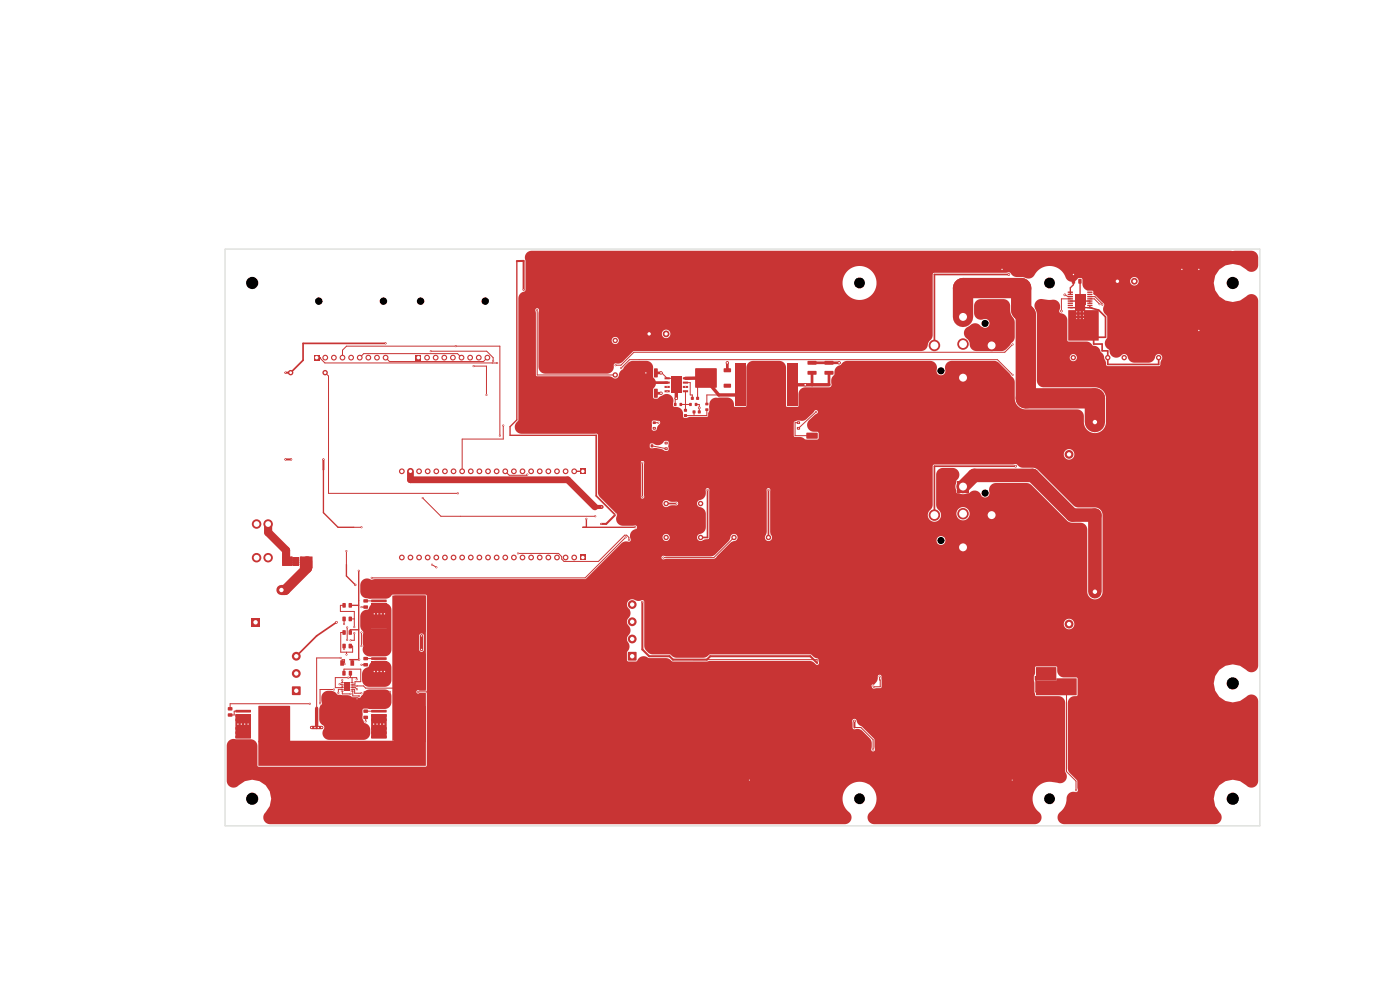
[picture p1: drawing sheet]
<svg xmlns="http://www.w3.org/2000/svg" width="297mm" height="210mm" viewBox="0 0 297 210" stroke-linecap="round" stroke-linejoin="round" font-family="sans-serif">
<g fill="#c83434">
<path d="M133.2 138.3h1.8v1.8h-1.8z"/>
<path d="M136.7 82.5l.7 .1-.1 1.8-.7-.1z"/>
<path d="M138.8 82.5l.7 .1-.1 1.8-.7-.1z"/>
<path d="M145.1 87.9h.6v.5h-.6z"/>
<path d="M145.1 86.8h.6v.5h-.6z"/>
<path d="M174.9 78.7h1.8l.1 .7-1.8 .1z"/>
<path d="M174.9 76.6h1.8l.1 .7-1.8 .1z"/>
<path d="M149.7 85.5h.6v.5h-.6z"/>
<path d="M149.7 86.6h.6v.5h-.6z"/>
<path d="M72.7 128h.7l-.1 .9-.7-.1z"/>
<path d="M74 128h.7l-.1 .9-.6-.1z"/>
<path d="M203.1 66h2.4v2.4h-2.4z"/>
<path d="M72.7 130.8l.7 .1-.1 .9-.7-.1z"/>
<path d="M74 130.8l.7 .1-.1 .9-.6-.1z"/>
<path d="M72.7 136.6l.7 .1-.1 .8-.7-.1z"/>
<path d="M74 136.6l.7 .1-.1 .8-.6-.1z"/>
<path d="M171.1 91.8h2.3l.1 1.2-2.3 .1z"/>
<path d="M72.2 140.1h.8l-.1 1.1h-.7z"/>
<path d="M74.4 140.1h.7v1.1h-.8z"/>
<path d="M77.1 140.7h.9l.1 .6-.9 .1z"/>
<path d="M77.1 139.4l.9-.1 .1 .7-.9 .1z"/>
<path d="M144.2 85.5h.5v.6h-.5z"/>
<path d="M143 85.5h.5v.6h-.5z"/>
<path d="M141 80h1.1v.4l-1.1 .1z"/>
<path d="M141 81h1.1v.4h-1.1z"/>
<path d="M141 81.9h1.1v.4h-1.1z"/>
<path d="M141 82.8h1.1v.4h-1.1z"/>
<path d="M144.9 82.8h1.1v.4h-1.1z"/>
<path d="M144.9 81.9h1.1v.4h-1.1z"/>
<path d="M144.9 81h1.1v.4h-1.1z"/>
<path d="M144.9 80h1.1v.4l-1.1 .1z"/>
<path d="M142.5 80.4h2v2.4h-2z"/>
<path d="M142.4 79.9h2.1v3.5h-2.1z"/>
<path d="M147.4 85.5h.5v.6h-.5z"/>
<path d="M146.2 85.5h.5v.6h-.5z"/>
<path d="M226.5 61.9l1-.1 .1 .3h-1z"/>
<path d="M226.5 62.3h1l.1 .2-1 .1z"/>
<path d="M226.5 62.8h1l.1 .2-1 .1z"/>
<path d="M226.5 63.3l1-.1 .1 .3h-1z"/>
<path d="M226.5 63.7h1l.1 .2-1 .1z"/>
<path d="M226.5 64.2h1l.1 .2-1 .1z"/>
<path d="M226.5 64.7h1l.1 .2h-1z"/>
<path d="M226.5 65.1h1l.1 .2-1 .1z"/>
<path d="M230.7 65.1h1l.1 .2-1.1 .1z"/>
<path d="M230.7 64.7h1l.1 .2h-1.1z"/>
<path d="M230.7 64.2h1l.1 .2-1.1 .1z"/>
<path d="M230.7 63.7h1l.1 .2-1.1 .1z"/>
<path d="M230.7 63.3l1-.1 .1 .3h-1.1z"/>
<path d="M230.7 62.8h1l.1 .2-1.1 .1z"/>
<path d="M230.7 62.3h1l.1 .2-1.1 .1z"/>
<path d="M230.7 61.9l1-.1 .1 .3h-1.1z"/>
<path d="M228.1 62.5h2.1v2.2h-2.1z"/>
<path d="M136.7 78.2h.7l-.1 1.9-.7-.1z"/>
<path d="M138.8 78.2h.7l-.1 1.9-.7-.1z"/>
<path d="M77.1 128.5l.9-.1 .1 .6-.9 .1z"/>
<path d="M77.1 127.2l.9-.1 .1 .6-.9 .1z"/>
<path d="M48.4 150h.8l.1 .6-.9 .1z"/>
<path d="M48.4 151.4l.8-.1 .1 .6-.9 .1z"/>
<path d="M171.3 78.7h1.8l.1 .7-1.8 .1z"/>
<path d="M171.3 76.6h1.8l.1 .7-1.8 .1z"/>
<path d="M88.2 75.3h1.2v1.2h-1.2z"/>
<path d="M50 150.6h3.1l.1 .4-.1 .1h-3l-.2-.1z"/>
<path d="M50 151.5h3.1l.1 .4-.1 .2h-3l-.2-.2z"/>
<path d="M50 152.4h3.1l.1 .4-.1 .2h-3l-.2-.2z"/>
<path d="M54.8 149.8h6.7v7.6h-6.7z"/>
<path d="M50 154.3l3.1-.1 .1 .5-.1 .1h-3l-.2-.1z"/>
<path d="M50 155.2l3.1-.1 .1 .5-.1 .1h-3l-.2-.1z"/>
<path d="M50 156.1h3.1l.1 .4-.1 .1h-3l-.2-.1z"/>
<path d="M231.3 88.6h1.9v1.9h-1.9z"/>
<path d="M72.3 144.7h.6v.1l-.6 .1z"/>
<path d="M72.3 145.1h.6v.1h-.6z"/>
<path d="M72.3 145.4h.6v.2h-.6z"/>
<path d="M72.3 145.8h.6v.1l-.6 .1z"/>
<path d="M72.3 146.1h.6v.2h-.6z"/>
<path d="M72.3 146.5h.6v.1l-.6 .1z"/>
<path d="M74.4 146.5h.6v.1l-.6 .1z"/>
<path d="M74.4 146.1h.6v.2h-.6z"/>
<path d="M74.4 145.8h.6v.1l-.6 .1z"/>
<path d="M74.4 145.4h.6v.2h-.6z"/>
<path d="M74.4 145.1h.6v.1h-.6z"/>
<path d="M74.4 144.7h.6v.1l-.6 .1z"/>
<path d="M73.1 144.8h1.1v1.8h-1.1z"/>
<path d="M137 70.2h1.4v1.3h-1.4z"/>
<path d="M62 145.6h1.7v1.8h-1.7z"/>
<path d="M72.7 133.7l.7 .1-.1 .9-.7-.1z"/>
<path d="M74 133.7l.7 .1-.1 .9-.6-.1z"/>
<path d="M136.9 94.3h.5v.6h-.5z"/>
<path d="M138.1 94.3h.5v.6h-.5z"/>
<path d="M138.5 90.6h.6v.5h-.6z"/>
<path d="M138.5 89.4h.6v.5h-.6z"/>
<path d="M203.1 102h2.4v2.4h-2.4z"/>
<path d="M78.8 139.5l3.1-.1 .1 .4-.1 .2h-3l-.2-.2z"/>
<path d="M78.8 140.4l3.1-.1 .1 .5-.1 .1h-3l-.2-.1z"/>
<path d="M78.8 141.3l3.1-.1 .1 .5-.1 .1h-3l-.2-.1z"/>
<path d="M83.6 138.6h6.7v7.7h-6.7z"/>
<path d="M78.8 143.1h3.1l.1 .4-.1 .1h-3l-.2-.1z"/>
<path d="M78.8 144h3.1l.1 .4-.1 .2h-3l-.2-.2z"/>
<path d="M78.8 144.9h3.1l.1 .4-.1 .2h-3l-.2-.2z"/>
<path d="M123 117.6h1.3v1.3h-1.3z"/>
<path d="M53.3 131.1h1.9v1.8h-1.9z"/>
<path d="M72.7 142.3l.6 .1-.1 .9-.6-.1z"/>
<path d="M74 142.3l.7 .1-.1 .9-.6-.1z"/>
<path d="M66.6 75.3h1.2v1.2h-1.2z"/>
<path d="M153.6 81.4h1.4l.1 .7-1.5 .1z"/>
<path d="M147.5 78.1h4.5v4.1h-4.5z"/>
<path d="M153.6 78.2l1.4-.1 .1 .8-1.5 .1z"/>
<path d="M141 94.9h.6v.5h-.6z"/>
<path d="M141 93.7h.6v.5h-.6z"/>
<path d="M227.4 59.2l.7 .1-.1 .9-.6-.1z"/>
<path d="M228.8 59.2l.6 .1-.1 .9-.5-.1z"/>
<path d="M236.4 59h1.3v1.3h-1.3z"/>
<path d="M146.6 84.2h.6v.6h-.6z"/>
<path d="M147.7 84.2h.6v.6h-.6z"/>
<path d="M123 99.4h1.3v1.2h-1.3z"/>
<path d="M77.1 151.9l.9-.1 .1 .6-.9 .1z"/>
<path d="M77.1 150.5h.9l.1 .6-.9 .1z"/>
<path d="M78.8 150.6h3.1l.1 .4-.1 .1h-3l-.2-.1z"/>
<path d="M78.8 151.5h3.1l.1 .4-.1 .2h-3l-.2-.2z"/>
<path d="M78.8 152.4h3.1l.1 .4-.1 .2h-3l-.2-.2z"/>
<path d="M83.6 149.8h6.7v7.6h-6.7z"/>
<path d="M78.8 154.3l3.1-.1 .1 .5-.1 .1h-3l-.2-.1z"/>
<path d="M78.8 155.2l3.1-.1 .1 .5-.1 .1h-3l-.2-.1z"/>
<path d="M78.8 156.1h3.1l.1 .4-.1 .1h-3l-.2-.1z"/>
<path d="M147 87.1h.5v.6h-.5z"/>
<path d="M148.1 87.1h.5v.6h-.5z"/>
<path d="M231.3 124.6h1.9v1.9h-1.9z"/>
<path d="M61.5 118.2h.6v.2l-.6 .1z"/>
<path d="M61.5 118.7h.6v.2h-.6z"/>
<path d="M61.5 119.2h.6v.2h-.6z"/>
<path d="M61.5 119.6h.6v.2l-.6 .1z"/>
<path d="M63.6 119.6h.6v.2l-.6 .1z"/>
<path d="M63.6 119.2h.6v.2h-.6z"/>
<path d="M63.6 118.7h.6v.2h-.6z"/>
<path d="M63.6 118.2h.6v.2l-.6 .1z"/>
<path d="M62.3 118.2h1.1v1.7h-1.1z"/>
<path d="M169.1 90.6h.6v.5h-.6z"/>
<path d="M169.1 89.4h.6v.5h-.6z"/>
<path d="M155.9 77.1h2.3v9h-2.3z"/>
<path d="M166.9 77.1h2.3v9h-2.3z"/>
<path d="M78.8 127.2h3.1l.1 .4-.1 .2h-3l-.2-.2z"/>
<path d="M78.8 128.1h3.1l.1 .4-.1 .2h-3l-.2-.2z"/>
<path d="M78.8 129h3.1l.1 .4-.1 .2h-3l-.2-.2z"/>
<path d="M83.6 126.4h6.7v7.6h-6.7z"/>
<path d="M78.8 130.9l3.1-.1 .1 .5-.1 .1h-3l-.2-.1z"/>
<path d="M78.8 131.8h3.1l.1 .4-.1 .1h-3l-.2-.1z"/>
<path d="M78.8 132.7h3.1l.1 .4-.1 .1h-3l-.2-.1z"/>
<circle cx="134.1" cy="135.6" r=".94"/>
<circle cx="134.1" cy="131.9" r=".94"/>
<circle cx="134.1" cy="128.2" r=".94"/>
<circle cx="204.3" cy="80.1" r="1.22"/>
<circle cx="198.2" cy="73.3" r="1.22"/>
<circle cx="210.4" cy="73.3" r="1.22"/>
<circle cx="204.3" cy="73" r="1.22"/>
<circle cx="238.5" cy="75.9" r=".58"/>
<circle cx="245.8" cy="75.9" r=".58"/>
<circle cx="155.7" cy="114" r=".58"/>
<circle cx="163" cy="114" r=".58"/>
<circle cx="90.6" cy="75.9" r=".61"/>
<circle cx="92.4" cy="75.9" r=".61"/>
<circle cx="94.3" cy="75.9" r=".61"/>
<circle cx="96.1" cy="75.9" r=".61"/>
<circle cx="97.9" cy="75.9" r=".61"/>
<circle cx="99.7" cy="75.9" r=".61"/>
<circle cx="101.6" cy="75.9" r=".61"/>
<circle cx="103.4" cy="75.9" r=".61"/>
<circle cx="226.8" cy="96.4" r=".94"/>
<circle cx="141.3" cy="70.8" r=".72"/>
<circle cx="62.9" cy="142.9" r=".94"/>
<circle cx="62.9" cy="139.2" r=".94"/>
<circle cx="61.7" cy="79.1" r=".58"/>
<circle cx="69" cy="79.1" r=".58"/>
<circle cx="204.3" cy="116.1" r="1.22"/>
<circle cx="198.2" cy="109.3" r="1.22"/>
<circle cx="210.4" cy="109.3" r="1.22"/>
<circle cx="204.3" cy="109" r="1.22"/>
<circle cx="130.5" cy="72.2" r=".58"/>
<circle cx="130.5" cy="79.5" r=".58"/>
<circle cx="121.8" cy="118.3" r=".61"/>
<circle cx="120" cy="118.3" r=".61"/>
<circle cx="118.2" cy="118.3" r=".61"/>
<circle cx="116.3" cy="118.3" r=".61"/>
<circle cx="114.5" cy="118.3" r=".61"/>
<circle cx="112.7" cy="118.3" r=".61"/>
<circle cx="110.8" cy="118.3" r=".61"/>
<circle cx="109" cy="118.3" r=".61"/>
<circle cx="107.2" cy="118.3" r=".61"/>
<circle cx="105.4" cy="118.3" r=".61"/>
<circle cx="103.5" cy="118.3" r=".61"/>
<circle cx="101.7" cy="118.3" r=".61"/>
<circle cx="99.9" cy="118.3" r=".61"/>
<circle cx="98" cy="118.3" r=".61"/>
<circle cx="96.2" cy="118.3" r=".61"/>
<circle cx="94.4" cy="118.3" r=".61"/>
<circle cx="92.6" cy="118.3" r=".61"/>
<circle cx="90.7" cy="118.3" r=".61"/>
<circle cx="88.9" cy="118.3" r=".61"/>
<circle cx="87.1" cy="118.3" r=".61"/>
<circle cx="85.2" cy="118.3" r=".61"/>
<circle cx="59.7" cy="125.2" r=".94"/>
<circle cx="69" cy="75.9" r=".61"/>
<circle cx="70.8" cy="75.9" r=".61"/>
<circle cx="72.7" cy="75.9" r=".61"/>
<circle cx="74.5" cy="75.9" r=".61"/>
<circle cx="76.3" cy="75.9" r=".61"/>
<circle cx="78.1" cy="75.9" r=".61"/>
<circle cx="80" cy="75.9" r=".61"/>
<circle cx="81.8" cy="75.9" r=".61"/>
<circle cx="141.3" cy="114" r=".58"/>
<circle cx="148.6" cy="114" r=".58"/>
<circle cx="240.7" cy="59.7" r=".72"/>
<circle cx="141.3" cy="106.8" r=".58"/>
<circle cx="148.6" cy="106.8" r=".58"/>
<circle cx="121.8" cy="100" r=".61"/>
<circle cx="120" cy="100" r=".61"/>
<circle cx="118.2" cy="100" r=".61"/>
<circle cx="116.3" cy="100" r=".61"/>
<circle cx="114.5" cy="100" r=".61"/>
<circle cx="112.7" cy="100" r=".61"/>
<circle cx="110.8" cy="100" r=".61"/>
<circle cx="109" cy="100" r=".61"/>
<circle cx="107.2" cy="100" r=".61"/>
<circle cx="105.4" cy="100" r=".61"/>
<circle cx="103.5" cy="100" r=".61"/>
<circle cx="101.7" cy="100" r=".61"/>
<circle cx="99.9" cy="100" r=".61"/>
<circle cx="98" cy="100" r=".61"/>
<circle cx="96.2" cy="100" r=".61"/>
<circle cx="94.4" cy="100" r=".61"/>
<circle cx="92.6" cy="100" r=".61"/>
<circle cx="90.7" cy="100" r=".61"/>
<circle cx="88.9" cy="100" r=".61"/>
<circle cx="87.1" cy="100" r=".61"/>
<circle cx="85.2" cy="100" r=".61"/>
<circle cx="227.7" cy="75.9" r=".58"/>
<circle cx="235" cy="75.9" r=".58"/>
<circle cx="54.4" cy="118.3" r="1.01"/>
<circle cx="56.9" cy="118.3" r="1.01"/>
<circle cx="54.4" cy="111.2" r="1.01"/>
<circle cx="56.9" cy="111.2" r="1.01"/>
<circle cx="226.8" cy="132.4" r=".94"/>
<circle cx="109.9" cy="117.4" r=".22"/>
<circle cx="133.4" cy="114.5" r=".22"/>
<circle cx="163" cy="103.9" r=".22"/>
<circle cx="140.2" cy="83.4" r=".36"/>
<circle cx="89.4" cy="134.9" r=".29"/>
<circle cx="130.5" cy="109.2" r=".22"/>
<circle cx="89.4" cy="137.8" r=".29"/>
<circle cx="150.1" cy="103.9" r=".22"/>
<circle cx="228.4" cy="66.1" r=".22"/>
<circle cx="181.3" cy="153" r=".29"/>
<circle cx="228.3" cy="167.6" r=".22"/>
<circle cx="185.4" cy="145.7" r=".22"/>
<circle cx="103.2" cy="83.8" r=".22"/>
<circle cx="229.1" cy="66.1" r=".22"/>
<circle cx="91.6" cy="119.8" r=".22"/>
<circle cx="185.2" cy="159" r=".22"/>
<circle cx="76.2" cy="139.9" r=".22"/>
<circle cx="141.3" cy="94" r=".22"/>
<circle cx="186.6" cy="143.5" r=".22"/>
<circle cx="229.1" cy="67.6" r=".22"/>
<circle cx="229.9" cy="67.6" r=".22"/>
<circle cx="71.4" cy="132" r=".29"/>
<circle cx="228.4" cy="67.6" r=".22"/>
<circle cx="76.1" cy="121.1" r=".22"/>
<circle cx="143.5" cy="84.5" r=".36"/>
<circle cx="139.7" cy="89.7" r=".22"/>
<circle cx="154.3" cy="77" r=".36"/>
<circle cx="136.3" cy="127.7" r=".22"/>
<circle cx="140.2" cy="79.1" r=".36"/>
<circle cx="92.6" cy="120.3" r=".22"/>
<circle cx="229.1" cy="66.9" r=".22"/>
<circle cx="127.5" cy="111.1" r=".22"/>
<circle cx="100.5" cy="77.7" r=".22"/>
<circle cx="76.2" cy="147.6" r=".22"/>
<circle cx="111.1" cy="61.5" r=".22"/>
<circle cx="228.4" cy="66.9" r=".22"/>
<circle cx="229.9" cy="66.1" r=".22"/>
<circle cx="229.9" cy="66.9" r=".22"/>
<circle cx="178" cy="77" r=".36"/>
<circle cx="140.7" cy="118.3" r=".22"/>
<circle cx="111.9" cy="100.7" r=".22"/>
<circle cx="254.3" cy="70.1" r=".29"/>
<circle cx="137" cy="79.1" r=".29"/>
<circle cx="81.6" cy="130.2" r=".29"/>
<circle cx="82.7" cy="146.8" r=".22"/>
<circle cx="80.1" cy="130.2" r=".29"/>
<circle cx="254.3" cy="57.1" r=".29"/>
<circle cx="79.4" cy="130.2" r=".29"/>
<circle cx="80.9" cy="142.4" r=".29"/>
<circle cx="80.9" cy="130.2" r=".29"/>
<circle cx="79.4" cy="142.4" r=".29"/>
<circle cx="212.6" cy="57.1" r=".29"/>
<circle cx="88.7" cy="146.8" r=".22"/>
<circle cx="159" cy="165.5" r=".22"/>
<circle cx="81.6" cy="142.4" r=".29"/>
<circle cx="250.7" cy="57.1" r=".29"/>
<circle cx="214.7" cy="165.5" r=".22"/>
<circle cx="75.7" cy="148.2" r=".22"/>
<circle cx="227.7" cy="58.2" r=".29"/>
<circle cx="75.7" cy="146.2" r=".22"/>
<circle cx="80.1" cy="142.4" r=".29"/>
<circle cx="169.4" cy="90.9" r=".22"/>
<circle cx="127.6" cy="107.5" r=".22"/>
<circle cx="148.4" cy="86.5" r=".29"/>
<circle cx="173.1" cy="87.4" r=".22"/>
<circle cx="170.8" cy="81.6" r=".36"/>
<circle cx="74.4" cy="135.8" r=".22"/>
<circle cx="74.4" cy="147.2" r=".22"/>
<circle cx="75.2" cy="133" r=".22"/>
<circle cx="75.2" cy="134.3" r=".22"/>
<circle cx="214" cy="58.2" r=".29"/>
<circle cx="225.9" cy="62.5" r=".29"/>
<circle cx="73" cy="132.4" r=".22"/>
<circle cx="73.7" cy="133.1" r=".22"/>
<circle cx="73.7" cy="135.8" r=".22"/>
<circle cx="73.1" cy="140.9" r=".22"/>
<circle cx="75.7" cy="145.5" r=".22"/>
<circle cx="73.9" cy="143.7" r=".22"/>
<circle cx="75.7" cy="144.1" r=".22"/>
<circle cx="73" cy="137.7" r=".22"/>
<circle cx="71.8" cy="147" r=".22"/>
<circle cx="73.5" cy="138.8" r=".22"/>
<circle cx="169.4" cy="89.7" r=".22"/>
<circle cx="145.4" cy="82.1" r=".22"/>
<circle cx="76.7" cy="141" r=".22"/>
<circle cx="76.7" cy="134.2" r=".22"/>
<circle cx="76.7" cy="147.1" r=".22"/>
<circle cx="76.7" cy="128.8" r=".22"/>
<circle cx="76.7" cy="137" r=".22"/>
<circle cx="141.5" cy="82.1" r=".22"/>
<circle cx="141.3" cy="95.2" r=".22"/>
<circle cx="138.8" cy="90.9" r=".22"/>
<circle cx="141.5" cy="83" r=".22"/>
<circle cx="225.2" cy="66" r=".29"/>
<circle cx="215.5" cy="98.9" r=".29"/>
<circle cx="130.6" cy="77.5" r=".22"/>
<circle cx="214.8" cy="73.1" r=".22"/>
<circle cx="233.3" cy="64.5" r=".22"/>
<circle cx="233.9" cy="64.7" r=".22"/>
<circle cx="89.7" cy="105.6" r=".22"/>
<circle cx="214.8" cy="79.5" r=".22"/>
<circle cx="126.3" cy="109.5" r=".22"/>
<circle cx="131.8" cy="78.1" r=".22"/>
<circle cx="67.9" cy="149.2" r=".22"/>
<circle cx="70.8" cy="146.3" r=".22"/>
<circle cx="77.6" cy="153" r=".22"/>
<circle cx="72.6" cy="144.3" r=".22"/>
<circle cx="65.7" cy="149.3" r=".22"/>
<circle cx="91.4" cy="74.5" r=".22"/>
<circle cx="104.6" cy="76.6" r=".22"/>
<circle cx="106.8" cy="90.3" r=".22"/>
<circle cx="114" cy="65.8" r=".22"/>
<circle cx="106" cy="92.4" r=".22"/>
<circle cx="96.7" cy="73.4" r=".22"/>
<circle cx="76.7" cy="111.9" r=".22"/>
<circle cx="60.6" cy="79.1" r=".22"/>
<circle cx="134.8" cy="111.9" r=".22"/>
<circle cx="143.5" cy="106.8" r=".22"/>
<circle cx="73.5" cy="116.9" r=".22"/>
<circle cx="61.8" cy="97.5" r=".22"/>
<circle cx="136.3" cy="98.2" r=".22"/>
<circle cx="68.6" cy="97.5" r=".22"/>
<circle cx="60.6" cy="97.5" r=".22"/>
<circle cx="136.3" cy="105.4" r=".22"/>
<circle cx="124.4" cy="110.1" r=".22"/>
<circle cx="75.4" cy="124.1" r=".25"/>
<circle cx="81.8" cy="72.8" r=".22"/>
<circle cx="66.1" cy="154.3" r=".29"/>
<circle cx="72.3" cy="139.6" r=".22"/>
<circle cx="72" cy="145.1" r=".22"/>
<circle cx="52.6" cy="153.6" r=".29"/>
<circle cx="68.3" cy="154.3" r=".29"/>
<circle cx="51.9" cy="153.6" r=".29"/>
<circle cx="80" cy="153.6" r=".29"/>
<circle cx="81.4" cy="153.6" r=".29"/>
<circle cx="66.8" cy="154.3" r=".29"/>
<circle cx="51.2" cy="153.6" r=".29"/>
<circle cx="50.5" cy="153.6" r=".29"/>
<circle cx="79.3" cy="153.6" r=".29"/>
<circle cx="67.5" cy="154.3" r=".29"/>
<circle cx="80.7" cy="153.6" r=".29"/>
<circle cx="78.9" cy="122.6" r=".22"/>
<circle cx="132.7" cy="114" r=".22"/>
<circle cx="97.1" cy="104.7" r=".22"/>
<circle cx="105.5" cy="77" r=".22"/>
</g>
<g fill="none" stroke="#c83434" stroke-width=".21">
<path d="M67.2 75.9h.8v.2l.9 .9h36.6M69 79.1l.7 .7v24.9h27.4M72.7 75.9v-1.6l.8-.9h32.5v19M76.3 75.9l.9-.9h19.9l.8 .9M81.8 75.9l.8 .8h20l.8-.8M91.4 74.5h11.9l1.3 1.4v.7M100.5 77.7h2.7v6.1M104.4 77h.1M114 65.8v13.7h16.5M131.8 78.1l1.8-1.8h78l3.2 3.2M140.2 79.1l1.3 1.2M214.8 73.1l-1.6 1.6h-78.7l-2.8 2.8h-1.1"/>
<path d="M225.9 62.5l.7 .4h.5M227.1 63.4h-1.9v2.6M231.2 63.9v.4M231.2 62.9h1.1l1.6 1.6v.2M231.2 63.4h.9l1.2 1.1M106.8 90.3v2.8h-8.8v6.9M107.2 100l.8 .8h3.7l.2-.1M135.6 94.6h1.5M138.3 94.6l3 .6M138.8 89.7h.9M143.5 84.5h-.3v1.3M144.4 85.8h2.1"/>
<path d="M145.4 83v4M145.4 81.2h1v2.6h.5v.7M147.2 87.4v.8M147.7 85.8h.7v1.6M148 81.6v2.9M150 86.9v1.3h-4.6M152.5 83.8h-2.5v1.9M169.4 89.7h-.7v2.7h3.6M173.1 87.4l-3.7 3.5M89.7 105.6l3.8 3.9h32.8M91.6 119.8l1 .5M132.7 114l-8.6 8.6h-45.2"/>
<path d="M133.4 114.5v-.5l-.5-.5h-.4l-5.5 5.6h-7.4l-.4-.5v-.5l-.7-.7h-8.6M155.7 114l-4.3 4.3h-10.7M72.3 139.6h-5.1v10.6M73 128.4h-.8v1.3h3v3.3M73 131.3v1.1M73 137v.7M73 134.2h-.7v4.1h2.5v-1.3h-.5M73.5 138.3v.5M73.7 133.1v2.7M74.2 139.9h.5v.7M74.3 131.3h.9M75.2 134.3v1.5h-.8"/>
<path d="M76.1 139.9h.1M76.7 134.2v2.8M76.7 128.8h.9M77.6 139.7h2.8M77.6 127.5h2.8M147.1 139.9h26.2v.7M51.6 150.9h-1.9v.8h-.9M65.7 149.3h-16.9v1.1M70.8 146.3h-2.9v2.9M72 145.1h.6M72.6 140.6v-.7h.5v1M72.6 144.3v.5"/>
<path d="M72.6 146.6v.6h1.8M72.6 146.2h-.8v.8M73 142.8v-.9h3.5v2.7h-1.2v.5h-.6M74.3 142.8v.9M74.7 146.6h.1v1h1.4M74.7 145.9h.7l.3 .3M74.7 145.5h2.4l.5 .5h6.8M74.7 143.7v1.1M74.7 146.2h.5v.9h1.5M75.7 144.1v-.4h-4.6v2.2h1.5v-.4M76.7 141h.9M77.6 152.2v.8"/>
<path d="M77.6 150.9h2.8M82.7 146.8h-5.4v1.4h-1.6M88.7 146.8h7.3M185.2 145.5l.2 .2M221.9 145.7h4.4M226.3 145.7v18l2 2v1.9M226.3 145.7l-.8 .7h-.8"/>
</g>
<g fill="none" stroke="#c83434" stroke-width=".29">
<path d="M109.6 55.4v33.7l-1.4 1.4v1.8h18.3M227.7 59.7v.7l-.6 .7v1.4M229.1 59.7v3.9M227.1 63.9h4.1M229.1 64.2v1.1M231.2 64.8v.5h-4.1M68.6 99.6v9.2l3.1 3.1h3.3M121.8 100h1.8M136.3 98.2v7.2M73.5 119.8v2.4l1.9 1.9M123.6 111.9h11.2M124.4 110.1v1.8"/>
<path d="M74.3 128.4h1.8M76.1 133.6h-1.8v.6M76.1 121.1v18.8h-1.9M219.6 144.2v-.7l.2 .2v3.1h2.1v-1.1"/>
</g>
<path d="M141.5 80.3h2M73.5 116.9v2.9M75 111.9h1.7M181.3 154.3h1.3l2.6 2.6v2.1M186.6 143.5l.1 2.2h-1.3" fill="none" stroke="#c83434" stroke-width=".22"/>
<path d="M214 58.2h-15.8v15.1M81.8 72.8h-17.5v3.6l-2.6 2.7M231.2 65.3l1.9 .5 1.4 1.4v4.3h-2.5v1.5h1.8v1.4h1.2v2.9h10.8v-1.4M126.5 92.3v12.9l4 4M215.5 98.9h-17.3v10.4M141.3 106.8h2.2M150.1 103.9v10.1h-1.5M163 103.9v10.1M71.4 132l-4.2 2.9-4.3 4.3M135.6 153.6h1.4v-5.8h22v17.7M238.2 150v-3.2h11.8v-5.6h-35.3v24.3" fill="none" stroke="#c83434" stroke-width=".36"/>
<path d="M109.6 55.4l1.5-.1v6.2M60.6 79.1h1.1M60.6 97.5h1.2M68.6 97.5v2.1M130.5 109.2l-1.9 1.9h-1.1M136.3 127.7v10.1l1.4 1.4h4.3l.8 .7h7.2l.7-.7h21.2l1.4 1.4M181.3 153v1.3" fill="none" stroke="#c83434" stroke-width=".43"/>
<path d="M65.2 119.1v1.4l-4.7 4.7h-.8" fill="none" stroke="#c83434" stroke-width="2.2"/>
<path d="M139.1 79.1h1.1M154.3 77v1.5M172.3 77h5.7M172.3 79.1v2.5M175.9 79.1v2.5M137 81.2h4.5M139.1 83.4h1.1M61.8 118.4v1.4M63.9 118.4v1.4" fill="none" stroke="#c83434" stroke-width=".58"/>
<g fill="none" stroke="#c83434" stroke-width=".72">
<path d="M227.7 58.2v1.5M137 79.1v7.9h-1.4v39.3h-23.1v2.1h-19.4M254.3 70.1v5M143.5 81.6v2.9M149.8 80.2l-4.4 .1M150.7 81.6l1.8 2.2h4.5M168.1 81.6h7.8M89.4 134.9v2.9M93.1 126.3v5.7h2.9v18.8M66.1 154.3h2.2M67.2 150.2v4.1M96 150.8l1 1h39l1-1"/>
<path d="M96 150.8h-2.9v14h-9.4M62.9 163.7l5 3.6h15.8v-3.6"/>
</g>
<path d="M212.6 57.1v-1.8h15.1v2.9M250.7 57.1h3.6" fill="none" stroke="#c83434" stroke-width="1.1"/>
<path d="M87.1 100v1.8h33.3l5.8 5.7" fill="none" stroke="#c83434" stroke-width="1.4"/>
<path d="M126.2 107.5h1.4" fill="none" stroke="#c83434" stroke-width=".86"/>
<path d="M204.3 67.2v-6.1h12.3v4.7l1 1v17.7h14.7v5" fill="none" stroke="#c83434" stroke-width="4.3"/>
<path d="M56.9 111.2v1.7l3.8 3.8v2.4" fill="none" stroke="#c83434" stroke-width="1.7"/>
<path d="M204.3 103.2l2.4-2.4h12.4l8.4 8.5h4.8v16.2" fill="none" stroke="#c83434" stroke-width="2.9"/>
<g fill="#c83434">
<path d="M78.7 140.3h3.3v5.2h-3.3z"/>
<path d="M219.8 141.5h4.3v2.9h-4.3z"/>
<path d="M54.8 157.2l35.6-.1v5.3l-35.5 .1z"/>
<path d="M228.1 62.6h2.1v3.2h2.9l-.1 6.5-6.4-.1v-6.3l1.5-.1z"/>
<path d="M83.2 126.4h7.1l.1 20-1.4 .1a.38 .38 0 0 0-.5 0 .38 .38 0 0 0 0 .5 .38 .38 0 0 0 .5 0l1.4 .1v10h-7.2v-19.3h5.7a.51 .51 0 0 0 .5 .5 .51 .51 0 0 0 .5-.5v-3l-.1-.3-.3-.1-.4 .1-.2 .3v3h-5.7z"/>
<path d="M78.8 151.5h3.2v5.1h-3.2z"/>
<path d="M49.9 151.5h3.3v5.1h-3.3z"/>
<path d="M219.8 144.4h4.3v-.5h4.3v3.6h-8.6z"/>
<path d="M78.7 128.1h3.3v5.1h-3.3z"/>
<path d="M63.6 118.1h2.7v2.4l-2.6 .1z"/>
<path d="M59.8 118.1h2.3v1.9h-2.2z"/>
<path d="M207.1 63.9l.9-.4h5a1.45 1.45 0 0 1 1.3 1.4l.1 1.5 .9 1.8v3.3a1.46 1.46 0 0 1-.7 1.2l-1.1 1.3-.6 .4-5.7 .1a1.65 1.65 0 0 1-1.6-2l-.1-.3a1.69 1.69 0 0 1-.6-2.6l.4-.3a2.7 2.7 0 0 1 2.1-.6l1.1 .7a.97 .97 0 0 0 1.4-.9 .97 .97 0 0 0-1.6-.7 1.44 1.44 0 0 1-1.7-1.4l.1-1.8z"/>
<path d="M111.8 53.6l.5-.3 .5-.1h152.8a1.45 1.45 0 0 1 1.3 1.5v1.6a1.45 1.45 0 0 1-1 1.3 1.45 1.45 0 0 1-1.5-.4 4 4 0 0 0-5.8 .2 4 4 0 0 0 .4 5.7 4 4 0 0 0 5.7-.5 1.44 1.44 0 0 1 2.2 1.2v77.4a1.45 1.45 0 0 1-1 1.3 1.45 1.45 0 0 1-1.5-.4 4 4 0 0 0-5.8 .2 4 4 0 0 0 .3 5.8 4 4 0 0 0 5.8-.6 1.44 1.44 0 0 1 2.2 1.3v16.9a1.45 1.45 0 0 1-1 1.3 1.45 1.45 0 0 1-1.5-.4 4.1 4.1 0 0 0-5.8 .2 4.1 4.1 0 0 0 .3 5.8 1.44 1.44 0 0 1-1.2 2.2h-32a1.49 1.49 0 0 1-1.3-1.2 1.49 1.49 0 0 1 .8-1.6 5.3 5.3 0 0 0 1.2-3.2 1.73 1.73 0 0 1 2-.8l.3-.3-.2-2.1-1.6-1.7-.4-.7v-14.3a1.77 1.77 0 0 1 2-1.3v-3.8l-3-.1a1.44 1.44 0 0 1-1.2-1.4v-.8l-.2-.2-4.5 .1v1.4l-.3 .7 .2 3.3 .1 .7 .2 .2h4.9a1.44 1.44 0 0 1 1.3 1.4v14.7a1.44 1.44 0 0 1 .1 1.7 1.44 1.44 0 0 1-1.7 .6l-1.7-.3a3.7 3.7 0 0 0-3.5 2.7 3.7 3.7 0 0 0 1.5 4.1 1.44 1.44 0 0 1-1.2 2.2h-34.1a1.49 1.49 0 0 1-1.3-1.2 1.49 1.49 0 0 1 .8-1.6 3.6 3.6 0 0 0-.2-5.3 3.6 3.6 0 0 0-5.2 .6 3.6 3.6 0 0 0 .8 5.2 1.44 1.44 0 0 1 .2 1.5 1.44 1.44 0 0 1-1.3 .8h-122a1.47 1.47 0 0 1-1.3-1 1.47 1.47 0 0 1 .5-1.6 4.1 4.1 0 0 0-.3-5.8 4.1 4.1 0 0 0-5.8 .5 1.44 1.44 0 0 1-2.2-1.3v-7.5a1.45 1.45 0 0 1 1.9-1.3h3.4a1.44 1.44 0 0 1 1.2 1.5v4.1l.3 .2h35.4l.2-.2v-9.5h90.3l.1 1.6 .3 .2 .4-.1a1.51 1.51 0 0 1 1.4 .5l1.7 1.8 .2 .6v.9a.51 .51 0 0 0 0 .7 .51 .51 0 0 0 .6 .1v-2.4l-2.7-2.7a1.87 1.87 0 0 1-1.2-1.5l-.5-.1-.3 .4h-90.3v-7.5l94.4 .1a.65 .65 0 0 0 .4 .6 .65 .65 0 0 0 .7-.1h.8l.2-.2v-1.8a.58 .58 0 0 0-.4-.9l-.4 .3v.7l-.3 .6-.5 .6-.4-.1-.1 .2h-94.4v-17.3h42.5a1.12 1.12 0 0 0 .5 1.1 1.85 1.85 0 0 1-.4 2.3 1.54 1.54 0 0 0 .5 1.6 1.95 1.95 0 0 1-.5 2 2.76 2.76 0 0 0 .4 1.9v.6l-.5 .8v1.7l.3 .2h1.8a1.73 1.73 0 0 1 2.7-.7h3.8l1.1 .7 29.1-.1a1.76 1.76 0 0 1 1.3 .8 .44 .44 0 0 0 .6-.1 .44 .44 0 0 0 0-.6l-.2-.6-.7-.2-.8-.7h-21.4l-1.2 .7h-5.8l-.8-.1-.7-.6h-3.7a2.11 2.11 0 0 1-1.7-1.8v-4.7h89a1.12 1.12 0 0 0 1.5 1.1 1.12 1.12 0 0 0 .3-1.9 1.12 1.12 0 0 0-1.8 .6v.2h-89v-4.7l-.4-.3a2.26 2.26 0 0 1-2.1-.2l-.8 .3-.4 .7h-42.5v-1.7l-.2-.3h-7l-.6 .6-.6 .3h-4a1.57 1.57 0 0 1-1.7-1.6v-1.3a1.56 1.56 0 0 1 2.5-1.1l.7-.2 44.6 .1 4.6-4.7h11.5l.1 .3 .3 .2 .8-.2h10l.4-.2 3-3.1 .9-.4a.76 .76 0 0 0 .7-.9h5.8v.2a.76 .76 0 0 0 1.2 .5h35.2v.1a.94 .94 0 0 0 1.4 .8 .94 .94 0 0 0 0-1.6 .94 .94 0 0 0-1.4 .7h-35.2l.1-.1a.76 .76 0 0 0-.1-1.1l-.1-4.2h33.4v.2a1.41 1.41 0 0 0 1.7 1.3 1.41 1.41 0 0 0 1.1-1.8h3.3v.2a1.41 1.41 0 0 0 2.1 1.1 1.41 1.41 0 0 0 0-2.4 1.41 1.41 0 0 0-2.1 1.1h-3.3l-.9-1.3-.1-.6v-6.3a1.45 1.45 0 0 1 1.5-1.4h2.1a1.54 1.54 0 0 1 1.3 1.1 1.54 1.54 0 0 1-.6 1.6v.1a2.4 2.4 0 0 0 0 1.9v.6h.6a2.23 2.23 0 0 0 1.7 0h.3a1.56 1.56 0 0 1 1.6-.5 1.56 1.56 0 0 1 1.2 1.2 1.01 1.01 0 0 0 1.3 0 1.01 1.01 0 0 0 .2-1.3 1.44 1.44 0 0 1 1.5-1.5h6.4l.8 .1 8 8 .9 .3h1.9a1.45 1.45 0 0 1 1.4 1.5v13.4a1.62 1.62 0 0 0 1.7 1.3 1.62 1.62 0 0 0 1.5-1.5v-16.4l-.3-.8-.4-.5-.6-.2-3.9-.1-.6-.1-8.1-8-.8-.3h-2.2a1.77 1.77 0 0 1-1.3-.7l-17.6 .1-.2 .3v8.1l-.2 .8a2.05 2.05 0 0 0-.9 1.4h-33.4v-5.1a.43 .43 0 0 0-.5-.5 .43 .43 0 0 0-.2 .6v8.6l-.4 1.1h-5.8l-.1-.1a.77 .77 0 0 0-.8-.5 .77 .77 0 0 0-.7 .8l-.3 .7-2.8 2.8-.9 .4h-9.4l-.8-.1-.4 .3h-11.5l3.1-3a1.84 1.84 0 0 1 1.7-.3l.2-.3-.1-.7h6.9v.2a.76 .76 0 0 0 1.1 .6 .76 .76 0 0 0 0-1.3 .76 .76 0 0 0-1.1 .5h-6.9l-.1-.2a1.98 1.98 0 0 1 1.5-1.6 .44 .44 0 0 0-.1-.6 .44 .44 0 0 0-.6 0h-2.2a1.53 1.53 0 0 1-1.3-2.3l-2.4-2.5h12.1v.4a.78 .78 0 0 0 1.3 .3l.5-.2h1a.4 .4 0 0 0 .5-.5h4v.2a2.1 2.1 0 0 0 1.3 1l.5 .9v3.1l-.3 .8-.6 .5a.82 .82 0 0 0-.9 1.1 .82 .82 0 0 0 1.5 .2l.8-.2 .3-.2v-10a.43 .43 0 0 0-.5-.5 .43 .43 0 0 0-.3 .6 1.71 1.71 0 0 1-1.6 2l-.2 .5h-4l-.1-.2-1.5-.1-.6-.3a.76 .76 0 0 0-1.1 .6h-12.1l-1.3-1.3-.3-.8-.1-6.5h9.1v6.9a.44 .44 0 0 0 .1 .7 .44 .44 0 0 0 .7-.4l-.1-7.5h-.5l-.2 .3h-9.1v-1.8h98.9a1.12 1.12 0 0 0 1.5 1.1 1.12 1.12 0 0 0 .3-1.9 1.12 1.12 0 0 0-1.8 .7v.1h-98.9v-1.4h11l.3 .2 1.1-.1 1.1 .3 .8 .3h.5l.2-.2v-1.6l-.2-.3-.6 .1a1.61 1.61 0 0 1-2.5 .5h-.6l-.1 .8h-11v-2.6l-.3-.3h-15.9a1.44 1.44 0 0 1-1.3-.9h29l.3 .3a.56 .56 0 0 0 .7-.5l.8-1.3h28.3v2.9l.2 .2h1.5l.7 .5h2.7l.2-.3-.1-1.1-.1-.2h-.9a1.44 1.44 0 0 1-1.3-1 1.44 1.44 0 0 1 .4-1.5l1.6-1.3a.4 .4 0 0 0 .1-.7 .4 .4 0 0 0-.7 .1l-1.9 1.9-.5 .2-1.2-.1-.7 .4h-28.3l-.1-.3h-.3l-1.1-.1-.3 .3v1.6h-29a2.05 2.05 0 0 1 .7-2v-23.4h3.6l.1 .8v13.1l.1 .2h15.3l.8 .2a.81 .81 0 0 0 1 .2 .81 .81 0 0 0 .4-.8l.3-.6 .6-.5 .3-.6 1.2-1 .6-.2 2.9 .1a1.65 1.65 0 0 1 1.3 2.1v1.3a1.71 1.71 0 0 1 0 2.6l.1 1.9 .8 .1 .9-.6a1.5 1.5 0 0 1 1.9-.2 1.5 1.5 0 0 1 .6 1.8l.1 .6a1.89 1.89 0 0 1 2 1.6v.6l.3 .3 1.3-.3h3.6l.4-1.2-.1-.9a1.67 1.67 0 0 1 2-1.9l1.9-.1a1.45 1.45 0 0 1 1.4 1.5v.4l.2 .1 2.4-.1v-8.2a1.45 1.45 0 0 1 1.5-1.5l5.6 .1a1.45 1.45 0 0 1 1.4 1.4v8.3h2.5l.1-2.6a1.45 1.45 0 0 1 1.5-1.5h5l.5-.4a2.5 2.5 0 0 1 .6-2.4 1.55 1.55 0 0 1 1.1-1.9l1-.8 .6-.2h17.6a1.56 1.56 0 0 1 1.4 2.2l.2 .6a1 1 0 0 0 1.3 .1 1 1 0 0 0 .3-1.3 1.44 1.44 0 0 1 1.4-1.6h9l.7 .2 2.5 2.5 1.1 1.3 .1 4.1a2.34 2.34 0 0 0 2.2 2.2h11.1a1.45 1.45 0 0 1 1.3 1.5l.1 1.6a2.34 2.34 0 0 0 2.4 2 2.34 2.34 0 0 0 2.2-2.3v-5.4a2.35 2.35 0 0 0-2.2-2h-11.1a1.45 1.45 0 0 1-1.3-1.5v-4.9h6.9a.76 .76 0 0 0 1.1 .8 .76 .76 0 0 0 .2-1.3 .76 .76 0 0 0-1.2 .3l-.1 .2h-6.9v-9.2l-.5-1.4v-.7l.3-.5 .6-.5 .6-.1 1.1 .2a4 4 0 0 1 2.4 .4 2.2 2.2 0 0 1 .2 2.1l.3 .3a1.59 1.59 0 0 1 1.4 1.5l.1 4.5 4.2 .1 .5 .2 .6 .6a1.82 1.82 0 0 1 1.8 1.4l.5 .7 .6 2 .3 .3h10.9a.52 .52 0 0 0 .3-.8l.1-.4a.82 .82 0 0 0-.3-1.4 .82 .82 0 0 0-1 1 1.45 1.45 0 0 1-1.4 .8h-3a2.39 2.39 0 0 1-1.6-1.6 1.06 1.06 0 0 0-1.5 .4 1.54 1.54 0 0 1-2.2-1.5 1.59 1.59 0 0 1-.4-2.6v-4.4l-.1-.3a1.62 1.62 0 0 1-.5-2.2l-.2-.4-1.7-1.6-.5-.3-.1-.7h-1.1l-.7-.5-.3-.7-.1-.9h10.2a.9 .9 0 0 0 1.2 .9 .9 .9 0 0 0 .2-1.5 .9 .9 0 0 0-1.4 .5v.1h-10.2l-.1-.5-.7-.1a1.61 1.61 0 0 1-1.7 .7 1.61 1.61 0 0 1-1.3-1.4 3.6 3.6 0 0 0-3.3-1.9 3.6 3.6 0 0 0-3.2 2.2 1.92 1.92 0 0 1-2.3 .2h-1.3a1.95 1.95 0 0 1-1.4-1l-16.3 .1-.1 .3v12.8l-.3 .9a2.44 2.44 0 0 0-.9 1.8 1.45 1.45 0 0 1-1.3 .8h-61l-2.2 2.2a2.45 2.45 0 0 1-1.9 .5l-.1 .1a1.56 1.56 0 0 1-1.5 2h-13.1a1.45 1.45 0 0 1-1.4-1.5v-5.6h15.6a.76 .76 0 0 0 1 .7 .76 .76 0 0 0 .2-1.2 .76 .76 0 0 0-1.2 .3v.2h-15.6v-1.4h26.2a.9 .9 0 0 0 1.3 .9 .9 .9 0 0 0 .2-1.6 .9 .9 0 0 0-1.5 .5v.2h-26.2l.1-4.7a.41 .41 0 0 0-.2-.7 .41 .41 0 0 0-.5 .3h-3.6v-2.4a1.85 1.85 0 0 1 1.4-1.6l.1-1.7h67.2l.1 .4a3.6 3.6 0 0 0 5.5 2.6 3.6 3.6 0 0 0-.3-6.2 3.6 3.6 0 0 0-5.3 3.2h-67.2l-.1-4.8a1.44 1.44 0 0 1 .4-1.6z"/>
<path d="M68.6 147l.9-.5 1.4 .2a1.47 1.47 0 0 0 1.3 .7l1.8 .1 .8 .4h1.1a.49 .49 0 0 0 .8-.3l.2-.2a2.19 2.19 0 0 1 1.5-1.2h3.2a1.44 1.44 0 0 1 1.4 1.5v1.3a1.44 1.44 0 0 1-1.4 1.4h-4.5l-.2 .2v1.8a1.36 1.36 0 0 0 1 1.2l.5 .7 .1 1.2a1.44 1.44 0 0 1-1.4 1.4h-7.3a1.53 1.53 0 0 1-1.3-.9 1.53 1.53 0 0 1 .3-1.6v-.2a2.56 2.56 0 0 1-1.1-1.7v-2.1l.3-.8a.92 .92 0 0 0 .2-1.1v-.8z"/>
<path d="M77.2 142l1-.5 .5-1v5h3.3v-5.2h-3l.7-.1h1.9a1.44 1.44 0 0 1 1.4 1.4v2.7a1.44 1.44 0 0 1-1.4 1.4h-3.3a1.51 1.51 0 0 1-1.5-1.5v-1.5z"/>
<path d="M76.8 129.8l.6-.4a.9 .9 0 0 0 1.1-.8l.2-.3v4.9h3.3v-5.1h-3l.7-.2h1.9a1.44 1.44 0 0 1 1.4 1.5v8.4a1.44 1.44 0 0 1-1.4 1.4h-3.3l-.8-.3-.5-.6-.1-3.4 .2-.8-.5-.8-.2-.6v-2z"/>
</g>
<path d="M47.7 52.8h219.6v122.4h-219.6z" fill="none" stroke="#d0d2cd" stroke-width=".21"/>
<g fill="#fff">
<circle cx="109.9" cy="117.4" r=".11"/>
<circle cx="133.4" cy="114.5" r=".11"/>
<circle cx="163" cy="103.9" r=".11"/>
<circle cx="140.2" cy="83.4" r=".18"/>
<circle cx="89.4" cy="134.9" r=".14"/>
<circle cx="130.5" cy="109.2" r=".11"/>
<circle cx="89.4" cy="137.8" r=".14"/>
<circle cx="150.1" cy="103.9" r=".11"/>
<circle cx="228.4" cy="66.1" r=".11"/>
<circle cx="181.3" cy="153" r=".14"/>
<circle cx="228.3" cy="167.6" r=".11"/>
<circle cx="185.4" cy="145.7" r=".11"/>
<circle cx="103.2" cy="83.8" r=".11"/>
<circle cx="229.1" cy="66.1" r=".11"/>
<circle cx="91.6" cy="119.8" r=".11"/>
<circle cx="185.2" cy="159" r=".11"/>
<circle cx="76.2" cy="139.9" r=".11"/>
<circle cx="141.3" cy="94" r=".11"/>
<circle cx="186.6" cy="143.5" r=".11"/>
<circle cx="229.1" cy="67.6" r=".11"/>
<circle cx="229.9" cy="67.6" r=".11"/>
<circle cx="71.4" cy="132" r=".14"/>
<circle cx="228.4" cy="67.6" r=".11"/>
<circle cx="76.1" cy="121.1" r=".11"/>
<circle cx="143.5" cy="84.5" r=".18"/>
<circle cx="139.7" cy="89.7" r=".11"/>
<circle cx="154.3" cy="77" r=".18"/>
<circle cx="136.3" cy="127.7" r=".11"/>
<circle cx="140.2" cy="79.1" r=".18"/>
<circle cx="92.6" cy="120.3" r=".11"/>
<circle cx="229.1" cy="66.9" r=".11"/>
<circle cx="127.5" cy="111.1" r=".11"/>
<circle cx="100.5" cy="77.7" r=".11"/>
<circle cx="76.2" cy="147.6" r=".11"/>
<circle cx="111.1" cy="61.5" r=".11"/>
<circle cx="228.4" cy="66.9" r=".11"/>
<circle cx="229.9" cy="66.1" r=".11"/>
<circle cx="229.9" cy="66.9" r=".11"/>
<circle cx="178" cy="77" r=".18"/>
<circle cx="140.7" cy="118.3" r=".11"/>
<circle cx="111.9" cy="100.7" r=".11"/>
<circle cx="254.3" cy="70.1" r=".14"/>
<circle cx="137" cy="79.1" r=".14"/>
<circle cx="81.6" cy="130.2" r=".14"/>
<circle cx="82.7" cy="146.8" r=".11"/>
<circle cx="80.1" cy="130.2" r=".14"/>
<circle cx="254.3" cy="57.1" r=".14"/>
<circle cx="79.4" cy="130.2" r=".14"/>
<circle cx="80.9" cy="142.4" r=".14"/>
<circle cx="80.9" cy="130.2" r=".14"/>
<circle cx="79.4" cy="142.4" r=".14"/>
<circle cx="212.6" cy="57.1" r=".14"/>
<circle cx="88.7" cy="146.8" r=".11"/>
<circle cx="159" cy="165.5" r=".11"/>
<circle cx="81.6" cy="142.4" r=".14"/>
<circle cx="250.7" cy="57.1" r=".14"/>
<circle cx="214.7" cy="165.5" r=".11"/>
<circle cx="75.7" cy="148.2" r=".11"/>
<circle cx="227.7" cy="58.2" r=".14"/>
<circle cx="75.7" cy="146.2" r=".11"/>
<circle cx="80.1" cy="142.4" r=".14"/>
<circle cx="169.4" cy="90.9" r=".11"/>
<circle cx="127.6" cy="107.5" r=".11"/>
<circle cx="148.4" cy="86.5" r=".14"/>
<circle cx="173.1" cy="87.4" r=".11"/>
<circle cx="170.8" cy="81.6" r=".18"/>
<circle cx="74.4" cy="135.8" r=".11"/>
<circle cx="74.4" cy="147.2" r=".11"/>
<circle cx="75.2" cy="133" r=".11"/>
<circle cx="75.2" cy="134.3" r=".11"/>
<circle cx="214" cy="58.2" r=".14"/>
<circle cx="225.9" cy="62.5" r=".14"/>
<circle cx="73" cy="132.4" r=".11"/>
<circle cx="73.7" cy="133.1" r=".11"/>
<circle cx="73.7" cy="135.8" r=".11"/>
<circle cx="73.1" cy="140.9" r=".11"/>
<circle cx="75.7" cy="145.5" r=".11"/>
<circle cx="73.9" cy="143.7" r=".11"/>
<circle cx="75.7" cy="144.1" r=".11"/>
<circle cx="73" cy="137.7" r=".11"/>
<circle cx="71.8" cy="147" r=".11"/>
<circle cx="73.5" cy="138.8" r=".11"/>
<circle cx="169.4" cy="89.7" r=".11"/>
<circle cx="145.4" cy="82.1" r=".11"/>
<circle cx="76.7" cy="141" r=".11"/>
<circle cx="76.7" cy="134.2" r=".11"/>
<circle cx="76.7" cy="147.1" r=".11"/>
<circle cx="76.7" cy="128.8" r=".11"/>
<circle cx="76.7" cy="137" r=".11"/>
<circle cx="141.5" cy="82.1" r=".11"/>
<circle cx="141.3" cy="95.2" r=".11"/>
<circle cx="138.8" cy="90.9" r=".11"/>
<circle cx="141.5" cy="83" r=".11"/>
<circle cx="225.2" cy="66" r=".14"/>
<circle cx="215.5" cy="98.9" r=".14"/>
<circle cx="130.6" cy="77.5" r=".11"/>
<circle cx="214.8" cy="73.1" r=".11"/>
<circle cx="233.3" cy="64.5" r=".11"/>
<circle cx="233.9" cy="64.7" r=".11"/>
<circle cx="89.7" cy="105.6" r=".11"/>
<circle cx="214.8" cy="79.5" r=".11"/>
<circle cx="126.3" cy="109.5" r=".11"/>
<circle cx="131.8" cy="78.1" r=".11"/>
<circle cx="67.9" cy="149.2" r=".11"/>
<circle cx="70.8" cy="146.3" r=".11"/>
<circle cx="77.6" cy="153" r=".11"/>
<circle cx="72.6" cy="144.3" r=".11"/>
<circle cx="65.7" cy="149.3" r=".11"/>
<circle cx="91.4" cy="74.5" r=".11"/>
<circle cx="104.6" cy="76.6" r=".11"/>
<circle cx="106.8" cy="90.3" r=".11"/>
<circle cx="114" cy="65.8" r=".11"/>
<circle cx="106" cy="92.4" r=".11"/>
<circle cx="96.7" cy="73.4" r=".11"/>
<circle cx="76.7" cy="111.9" r=".11"/>
<circle cx="60.6" cy="79.1" r=".11"/>
<circle cx="134.8" cy="111.9" r=".11"/>
<circle cx="143.5" cy="106.8" r=".11"/>
<circle cx="73.5" cy="116.9" r=".11"/>
<circle cx="61.8" cy="97.5" r=".11"/>
<circle cx="136.3" cy="98.2" r=".11"/>
<circle cx="68.6" cy="97.5" r=".11"/>
<circle cx="60.6" cy="97.5" r=".11"/>
<circle cx="136.3" cy="105.4" r=".11"/>
<circle cx="124.4" cy="110.1" r=".11"/>
<circle cx="75.4" cy="124.1" r=".11"/>
<circle cx="81.8" cy="72.8" r=".11"/>
<circle cx="66.1" cy="154.3" r=".14"/>
<circle cx="72.3" cy="139.6" r=".11"/>
<circle cx="72" cy="145.1" r=".11"/>
<circle cx="52.6" cy="153.6" r=".14"/>
<circle cx="68.3" cy="154.3" r=".14"/>
<circle cx="51.9" cy="153.6" r=".14"/>
<circle cx="80" cy="153.6" r=".14"/>
<circle cx="81.4" cy="153.6" r=".14"/>
<circle cx="66.8" cy="154.3" r=".14"/>
<circle cx="51.2" cy="153.6" r=".14"/>
<circle cx="50.5" cy="153.6" r=".14"/>
<circle cx="79.3" cy="153.6" r=".14"/>
<circle cx="67.5" cy="154.3" r=".14"/>
<circle cx="80.7" cy="153.6" r=".14"/>
<circle cx="78.9" cy="122.6" r=".11"/>
<circle cx="132.7" cy="114" r=".11"/>
<circle cx="97.1" cy="104.7" r=".11"/>
<circle cx="105.5" cy="77" r=".11"/>
<circle cx="134.1" cy="139.2" r=".47"/>
<circle cx="134.1" cy="135.6" r=".47"/>
<circle cx="134.1" cy="131.9" r=".47"/>
<circle cx="134.1" cy="128.2" r=".47"/>
</g>
<g fill="#000">
<circle cx="199.6" cy="78.7" r=".76"/>
<circle cx="209" cy="68.6" r=".76"/>
<circle cx="222.7" cy="169.4" r="1.15"/>
</g>
<g fill="#fff">
<circle cx="204.3" cy="80.1" r=".84"/>
<circle cx="198.2" cy="73.3" r=".84"/>
<circle cx="210.4" cy="73.3" r=".84"/>
<circle cx="204.3" cy="67.2" r=".84"/>
<circle cx="204.3" cy="73" r=".84"/>
</g>
<g fill="#000">
<circle cx="182.3" cy="169.4" r="1.15"/>
<circle cx="261.5" cy="169.4" r="1.3"/>
</g>
<g fill="#fff">
<circle cx="238.5" cy="75.9" r=".29"/>
<circle cx="245.8" cy="75.9" r=".29"/>
<circle cx="155.7" cy="114" r=".29"/>
<circle cx="163" cy="114" r=".29"/>
</g>
<circle cx="182.3" cy="60" r="1.15" fill="#000"/>
<g fill="#fff">
<circle cx="88.8" cy="75.9" r=".37"/>
<circle cx="90.6" cy="75.9" r=".37"/>
<circle cx="92.4" cy="75.9" r=".37"/>
<circle cx="94.3" cy="75.9" r=".37"/>
<circle cx="96.1" cy="75.9" r=".37"/>
<circle cx="97.9" cy="75.9" r=".37"/>
<circle cx="99.7" cy="75.9" r=".37"/>
<circle cx="101.6" cy="75.9" r=".37"/>
<circle cx="103.4" cy="75.9" r=".37"/>
<circle cx="232.3" cy="89.5" r=".47"/>
<circle cx="226.8" cy="96.4" r=".47"/>
</g>
<circle cx="261.5" cy="60" r="1.3" fill="#000"/>
<g fill="#fff">
<circle cx="137.7" cy="70.8" r=".36"/>
<circle cx="141.3" cy="70.8" r=".36"/>
<circle cx="62.9" cy="146.5" r=".47"/>
<circle cx="62.9" cy="142.9" r=".47"/>
<circle cx="62.9" cy="139.2" r=".47"/>
</g>
<g fill="#000">
<circle cx="67.6" cy="63.9" r=".79"/>
<circle cx="222.7" cy="60" r="1.15"/>
</g>
<g fill="#fff">
<circle cx="61.7" cy="79.1" r=".29"/>
<circle cx="69" cy="79.1" r=".29"/>
</g>
<g fill="#000">
<circle cx="199.6" cy="114.7" r=".76"/>
<circle cx="209" cy="104.6" r=".76"/>
</g>
<g fill="#fff">
<circle cx="204.3" cy="116.1" r=".84"/>
<circle cx="198.2" cy="109.3" r=".84"/>
<circle cx="210.4" cy="109.3" r=".84"/>
<circle cx="204.3" cy="103.2" r=".84"/>
<circle cx="204.3" cy="109" r=".84"/>
</g>
<circle cx="261.5" cy="145" r="1.3" fill="#000"/>
<g fill="#fff">
<circle cx="130.5" cy="72.2" r=".29"/>
<circle cx="130.5" cy="79.5" r=".29"/>
<circle cx="123.6" cy="118.3" r=".36"/>
<circle cx="121.8" cy="118.3" r=".36"/>
<circle cx="120" cy="118.3" r=".36"/>
<circle cx="118.2" cy="118.3" r=".36"/>
<circle cx="116.3" cy="118.3" r=".36"/>
<circle cx="114.5" cy="118.3" r=".36"/>
<circle cx="112.7" cy="118.3" r=".36"/>
<circle cx="110.8" cy="118.3" r=".36"/>
<circle cx="109" cy="118.3" r=".36"/>
<circle cx="107.2" cy="118.3" r=".36"/>
<circle cx="105.4" cy="118.3" r=".36"/>
<circle cx="103.5" cy="118.3" r=".36"/>
<circle cx="101.7" cy="118.3" r=".36"/>
<circle cx="99.9" cy="118.3" r=".36"/>
<circle cx="98" cy="118.3" r=".36"/>
<circle cx="96.2" cy="118.3" r=".36"/>
<circle cx="94.4" cy="118.3" r=".36"/>
<circle cx="92.6" cy="118.3" r=".36"/>
<circle cx="90.7" cy="118.3" r=".36"/>
<circle cx="88.9" cy="118.3" r=".36"/>
<circle cx="87.1" cy="118.3" r=".36"/>
<circle cx="85.2" cy="118.3" r=".36"/>
<circle cx="54.2" cy="132" r=".47"/>
<circle cx="59.7" cy="125.2" r=".47"/>
</g>
<g fill="#000">
<circle cx="89.2" cy="63.9" r=".79"/>
<circle cx="53.5" cy="169.4" r="1.3"/>
</g>
<g fill="#fff">
<circle cx="67.2" cy="75.9" r=".37"/>
<circle cx="69" cy="75.9" r=".37"/>
<circle cx="70.8" cy="75.9" r=".37"/>
<circle cx="72.7" cy="75.9" r=".37"/>
<circle cx="74.5" cy="75.9" r=".37"/>
<circle cx="76.3" cy="75.9" r=".37"/>
<circle cx="78.1" cy="75.9" r=".37"/>
<circle cx="80" cy="75.9" r=".37"/>
<circle cx="81.8" cy="75.9" r=".37"/>
<circle cx="141.3" cy="114" r=".29"/>
<circle cx="148.6" cy="114" r=".29"/>
<circle cx="237.1" cy="59.7" r=".36"/>
<circle cx="240.7" cy="59.7" r=".36"/>
<circle cx="141.3" cy="106.8" r=".29"/>
<circle cx="148.6" cy="106.8" r=".29"/>
<circle cx="123.6" cy="100" r=".36"/>
<circle cx="121.8" cy="100" r=".36"/>
<circle cx="120" cy="100" r=".36"/>
<circle cx="118.2" cy="100" r=".36"/>
<circle cx="116.3" cy="100" r=".36"/>
<circle cx="114.5" cy="100" r=".36"/>
<circle cx="112.7" cy="100" r=".36"/>
<circle cx="110.8" cy="100" r=".36"/>
<circle cx="109" cy="100" r=".36"/>
<circle cx="107.2" cy="100" r=".36"/>
<circle cx="105.4" cy="100" r=".36"/>
<circle cx="103.5" cy="100" r=".36"/>
<circle cx="101.7" cy="100" r=".36"/>
<circle cx="99.9" cy="100" r=".36"/>
<circle cx="98" cy="100" r=".36"/>
<circle cx="96.2" cy="100" r=".36"/>
<circle cx="94.4" cy="100" r=".36"/>
<circle cx="92.6" cy="100" r=".36"/>
<circle cx="90.7" cy="100" r=".36"/>
<circle cx="88.9" cy="100" r=".36"/>
<circle cx="87.1" cy="100" r=".36"/>
<circle cx="85.2" cy="100" r=".36"/>
</g>
<circle cx="81.3" cy="63.9" r=".79" fill="#000"/>
<g fill="#fff">
<circle cx="227.7" cy="75.9" r=".29"/>
<circle cx="235" cy="75.9" r=".29"/>
<circle cx="54.4" cy="118.3" r=".61"/>
<circle cx="56.9" cy="118.3" r=".61"/>
<circle cx="54.4" cy="111.2" r=".61"/>
<circle cx="56.9" cy="111.2" r=".61"/>
</g>
<circle cx="102.9" cy="63.9" r=".79" fill="#000"/>
<g fill="#fff">
<circle cx="232.3" cy="125.5" r=".47"/>
<circle cx="226.8" cy="132.4" r=".47"/>
</g>
<circle cx="53.5" cy="60" r="1.3" fill="#000"/>
</svg>
